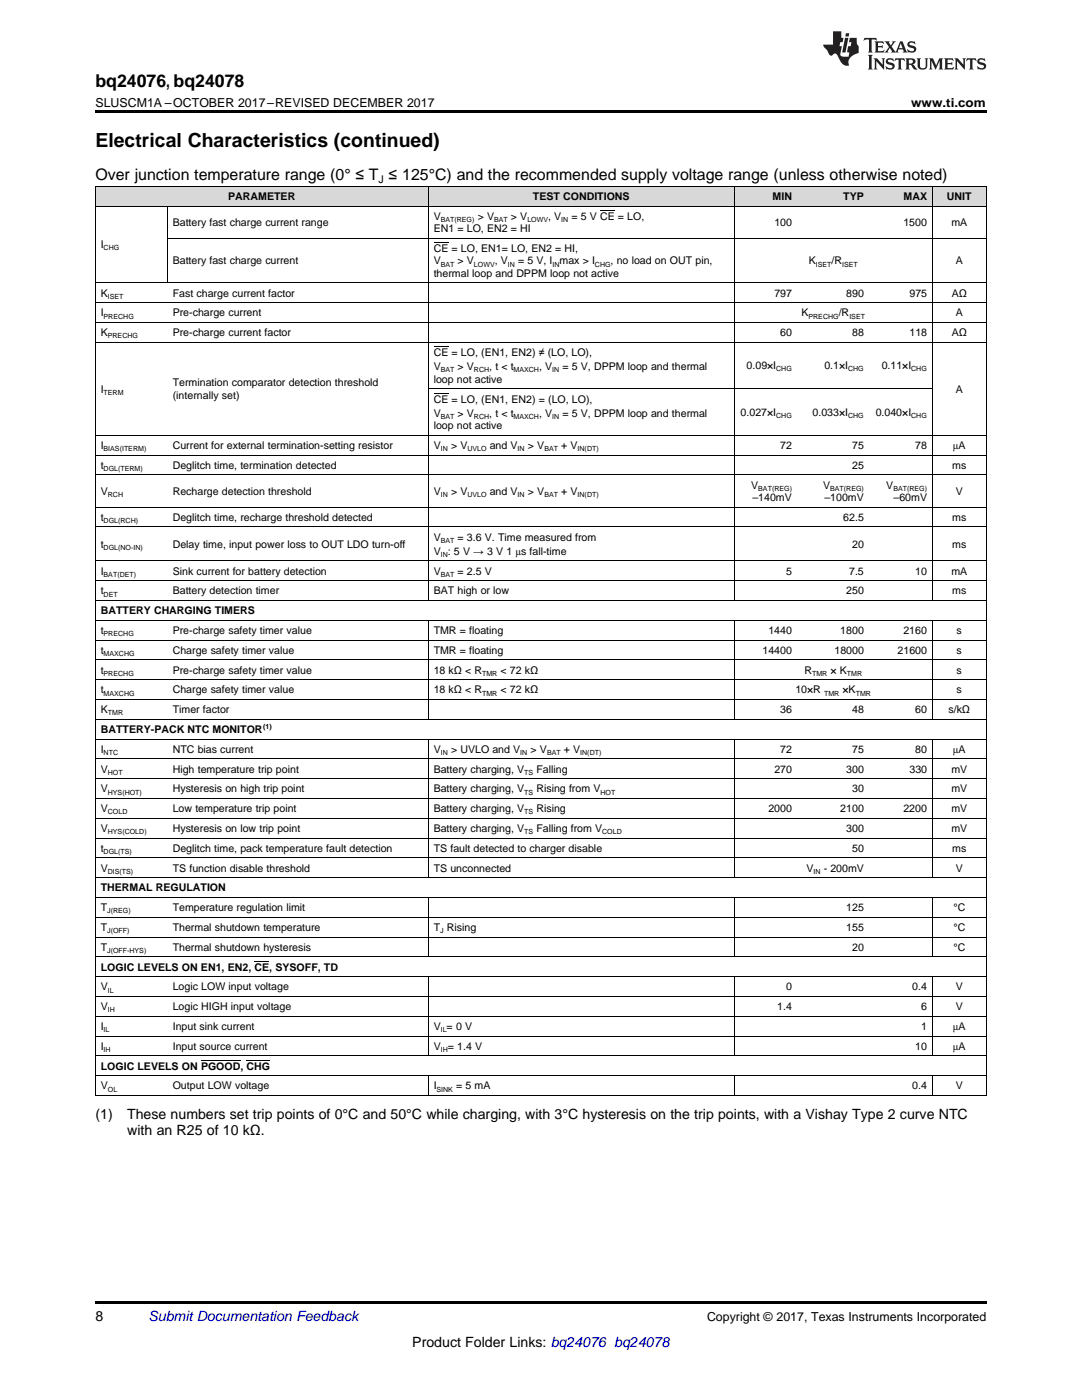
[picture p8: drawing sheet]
<svg xmlns="http://www.w3.org/2000/svg" width="216mm" height="279mm" viewBox="0 0 216 279" stroke-linecap="round" stroke-linejoin="round" font-family="sans-serif">
<defs><g id="words">
<text font-size="3.9" x="19" y="29.3">Electrical Characteristics (continued)</text>
<text font-size="3.5" x="19" y="17.3">bq24076, bq24078</text>
<text font-size="3.2" x="19" y="36">Over junction temperature range (0° ≤ T ≤ 125°C) and the recommended supply voltage range (unless otherwise noted)</text>
<g font-size="2.8">
<text x="19" y="223.3">(1)</text>
<text x="25.4" y="223.3">These numbers set trip points of 0°C and 50°C while charging, with 3°C hysteresis on the trip points, with a Vishay Type 2 curve NTC</text>
<text x="25.4" y="226.4">with an R25 of 10 kΩ.</text>
<text x="19" y="263.6">8</text>
<text x="82.3" y="268.9">Product Folder Links: bq24076 bq24078</text>
</g>
<text font-size="2.8" fill="#0000c8" x="29.6" y="263.6">Submit Documentation Feedback</text>
<g font-size="2.5">
<text x="19" y="21.4">SLUSCM1A –OCTOBER 2017–REVISED DECEMBER 2017</text>
<text x="181.8" y="21.4">www.ti.com</text>
<text x="141.1" y="263.6">Copyright © 2017, Texas Instruments Incorporated</text>
</g>
<g font-size="2.1">
<text x="45.5" y="39.9">PARAMETER</text>
<text x="75.5" y="36.6">J</text>
<text x="106.3" y="39.9">TEST CONDITIONS</text>
<text x="154.2" y="39.9">MIN</text>
<text x="168.3" y="39.9">TYP</text>
<text x="180.3" y="39.9">MAX</text>
<text x="188.9" y="39.9">UNIT</text>
<text x="34.5" y="45.1">Battery fast charge current range</text>
<text x="86.5" y="43.9">V</text>
<text x="86.5" y="46.4">EN1 = LO, EN2 = HI</text>
<text x="95.3" y="43.9">&gt; V</text>
<text x="102" y="43.9">&gt; V</text>
<text x="109.4" y="43.9">, V</text>
<text x="114" y="43.9">= 5 V CE = LO,</text>
<text x="154.5" y="45.1">100</text>
<text x="180.3" y="45.1">1500</text>
<text x="189.8" y="45.1">mA</text>
<text x="20.1" y="49.6">I</text>
<text x="34.5" y="52.8">Battery fast charge current</text>
<text x="86.5" y="50.3">CE = LO, EN1= LO, EN2 = HI,</text>
<text x="86.5" y="52.8">V</text>
<text x="91.3" y="52.8">&gt; V</text>
<text x="98.7" y="52.8">, V</text>
<text x="103.4" y="52.8">= 5 V, I max &gt; I</text>
<text x="121.8" y="52.8">, no load on OUT pin,</text>
<text x="161.4" y="52.8">K</text>
<text x="165.9" y="52.8">/R</text>
<text x="190.7" y="52.8">A</text>
<text x="20.1" y="59.2">K</text>
<text x="34.5" y="59.2">Fast charge current factor</text>
<text x="86.5" y="55.2">thermal loop and DPPM loop not active</text>
<text x="154.5" y="59.2">797</text>
<text x="168.9" y="59.2">890</text>
<text x="181.5" y="59.2">975</text>
<text x="189.9" y="59.2">AΩ</text>
<text x="20.1" y="63.1">I</text>
<text x="34.5" y="63.1">Pre-charge current</text>
<text x="159.9" y="63.1">K</text>
<text x="167.4" y="63.1">/R</text>
<text x="190.7" y="63.1">A</text>
<text x="20.1" y="67.1">K</text>
<text x="34.5" y="67.1">Pre-charge current factor</text>
<text x="86.5" y="71">CE = LO, (EN1, EN2) ≠ (LO, LO),</text>
<text x="155.7" y="67.1">60</text>
<text x="170" y="67.1">88</text>
<text x="181.5" y="67.1">118</text>
<text x="189.9" y="67.1">AΩ</text>
<text x="34.5" y="77.1">Termination comparator detection threshold</text>
<text x="86.5" y="73.9">V</text>
<text x="86.5" y="76.4">loop not active</text>
<text x="91.3" y="73.9">&gt; V</text>
<text x="97.6" y="73.9">, t &lt; t</text>
<text x="107.6" y="73.9">, V</text>
<text x="112.2" y="73.9">= 5 V, DPPM loop and thermal</text>
<text x="149" y="73.7">0.09×I</text>
<text x="164.5" y="73.7">0.1×I</text>
<text x="175.9" y="73.7">0.11×I</text>
<text x="20.1" y="78.4">I</text>
<text x="34.5" y="79.6">(internally set)</text>
<text x="86.5" y="80.3">CE = LO, (EN1, EN2) = (LO, LO),</text>
<text x="86.5" y="83.2">V</text>
<text x="91.3" y="83.2">&gt; V</text>
<text x="97.6" y="83.2">, t &lt; t</text>
<text x="107.6" y="83.2">, V</text>
<text x="112.2" y="83.2">= 5 V, DPPM loop and thermal</text>
<text x="147.8" y="83">0.027×I</text>
<text x="162.1" y="83">0.033×I</text>
<text x="174.7" y="83">0.040×I</text>
<text x="190.7" y="78.4">A</text>
<text x="20.1" y="89.6">I</text>
<text x="34.5" y="89.6">Current for external termination-setting resistor</text>
<text x="86.5" y="85.7">loop not active</text>
<text x="86.5" y="89.6">V</text>
<text x="90" y="89.6">&gt; V</text>
<text x="97.7" y="89.6">and V</text>
<text x="105.3" y="89.6">&gt; V</text>
<text x="112" y="89.6">+ V</text>
<text x="155.7" y="89.6">72</text>
<text x="170" y="89.6">75</text>
<text x="182.6" y="89.6">78</text>
<text x="190.1" y="89.6">μA</text>
<text x="20.1" y="93.6">t</text>
<text x="34.5" y="93.6">Deglitch time, termination detected</text>
<text x="170" y="93.6">25</text>
<text x="190" y="93.6">ms</text>
<text x="20.1" y="98.7">V</text>
<text x="34.5" y="98.7">Recharge detection threshold</text>
<text x="86.5" y="98.7">V</text>
<text x="90" y="98.7">&gt; V</text>
<text x="97.7" y="98.7">and V</text>
<text x="105.3" y="98.7">&gt; V</text>
<text x="112" y="98.7">+ V</text>
<text x="149.9" y="97.5">V</text>
<text x="150.1" y="100">–140mV</text>
<text x="164.3" y="97.5">V</text>
<text x="164.5" y="100">–100mV</text>
<text x="176.8" y="97.5">V</text>
<text x="178.3" y="100">–60mV</text>
<text x="190.7" y="98.7">V</text>
<text x="20.1" y="103.9">t</text>
<text x="34.5" y="103.9">Deglitch time, recharge threshold detected</text>
<text x="86.5" y="107.9">V</text>
<text x="91.3" y="107.9">= 3.6 V. Time measured from</text>
<text x="168.3" y="103.9">62.5</text>
<text x="190" y="103.9">ms</text>
<text x="20.1" y="109.3">t</text>
<text x="34.5" y="109.3">Delay time, input power loss to OUT LDO turn-off</text>
<text x="86.5" y="110.7">V : 5 V → 3 V 1 μs fall-time</text>
<text x="170" y="109.3">20</text>
<text x="190" y="109.3">ms</text>
<text x="20.1" y="114.7">I</text>
<text x="20.1" y="118.6">t</text>
<text x="34.5" y="114.7">Sink current for battery detection</text>
<text x="34.5" y="118.6">Battery detection timer</text>
<text x="86.5" y="114.7">V</text>
<text x="86.5" y="118.6">BAT high or low</text>
<text x="91.3" y="114.7">= 2.5 V</text>
<text x="156.9" y="114.7">5</text>
<text x="168.9" y="118.6">250</text>
<text x="169.4" y="114.7">7.5</text>
<text x="182.6" y="114.7">10</text>
<text x="189.8" y="114.7">mA</text>
<text x="190" y="118.6">ms</text>
<text x="20.1" y="122.6">BATTERY CHARGING TIMERS</text>
<text x="20.1" y="126.5">t</text>
<text x="20.1" y="130.5">t</text>
<text x="34.5" y="126.5">Pre-charge safety timer value</text>
<text x="34.5" y="130.5">Charge safety timer value</text>
<text x="86.5" y="126.5">TMR = floating</text>
<text x="86.5" y="130.5">TMR = floating</text>
<text x="152.2" y="130.5">14400</text>
<text x="153.3" y="126.5">1440</text>
<text x="166.5" y="130.5">18000</text>
<text x="167.7" y="126.5">1800</text>
<text x="179.1" y="130.5">21600</text>
<text x="180.3" y="126.5">2160</text>
<text x="190.9" y="126.5">s</text>
<text x="190.9" y="130.5">s</text>
<text x="20.1" y="134.4">t</text>
<text x="34.5" y="134.4">Pre-charge safety timer value</text>
<text x="86.5" y="134.4">18 kΩ &lt; R</text>
<text x="99.9" y="134.4">&lt; 72 kΩ</text>
<text x="160.5" y="134.4">R</text>
<text x="165.7" y="134.4">× K</text>
<text x="190.9" y="134.4">s</text>
<text x="20.1" y="138.4">t</text>
<text x="20.1" y="142.3">K</text>
<text x="34.5" y="138.4">Charge safety timer value</text>
<text x="34.5" y="142.3">Timer factor</text>
<text x="86.5" y="138.4">18 kΩ &lt; R</text>
<text x="99.9" y="138.4">&lt; 72 kΩ</text>
<text x="155.7" y="142.3">36</text>
<text x="158.7" y="138.4">10×R</text>
<text x="168.1" y="138.4">×K</text>
<text x="170" y="142.3">48</text>
<text x="182.6" y="142.3">60</text>
<text x="189.3" y="142.3">s/kΩ</text>
<text x="190.9" y="138.4">s</text>
<text x="20.1" y="146.3">BATTERY-PACK NTC MONITOR</text>
<text x="20.1" y="150.2">I</text>
<text x="20.1" y="154.2">V</text>
<text x="34.5" y="150.2">NTC bias current</text>
<text x="34.5" y="154.2">High temperature trip point</text>
<text x="86.5" y="150.2">V</text>
<text x="86.5" y="154.2">Battery charging, V</text>
<text x="90" y="150.2">&gt; UVLO and V</text>
<text x="105.9" y="150.2">&gt; V</text>
<text x="107" y="154.2">Falling</text>
<text x="112.5" y="150.2">+ V</text>
<text x="154.5" y="154.2">270</text>
<text x="155.7" y="150.2">72</text>
<text x="168.9" y="154.2">300</text>
<text x="170" y="150.2">75</text>
<text x="181.5" y="154.2">330</text>
<text x="182.6" y="150.2">80</text>
<text x="189.8" y="154.2">mV</text>
<text x="190.1" y="150.2">μA</text>
<text x="20.1" y="158.2">V</text>
<text x="34.5" y="158.2">Hysteresis on high trip point</text>
<text x="86.5" y="158.2">Battery charging, V</text>
<text x="107" y="158.2">Rising from V</text>
<text x="170" y="158.2">30</text>
<text x="189.8" y="158.2">mV</text>
<text x="20.1" y="162.1">V</text>
<text x="20.1" y="166.1">V</text>
<text x="34.5" y="162.1">Low temperature trip point</text>
<text x="34.5" y="166.1">Hysteresis on low trip point</text>
<text x="86.5" y="162.1">Battery charging, V</text>
<text x="86.5" y="166.1">Battery charging, V</text>
<text x="107" y="162.1">Rising</text>
<text x="107" y="166.1">Falling from V</text>
<text x="153.3" y="162.1">2000</text>
<text x="167.7" y="162.1">2100</text>
<text x="168.9" y="166.1">300</text>
<text x="180.3" y="162.1">2200</text>
<text x="189.8" y="162.1">mV</text>
<text x="189.8" y="166.1">mV</text>
<text x="20.1" y="170">t</text>
<text x="20.1" y="174">V</text>
<text x="34.5" y="170">Deglitch time, pack temperature fault detection</text>
<text x="34.5" y="174">TS function disable threshold</text>
<text x="86.5" y="170">TS fault detected to charger disable</text>
<text x="86.5" y="174">TS unconnected</text>
<text x="160.9" y="174">V</text>
<text x="164.4" y="174">- 200mV</text>
<text x="170" y="170">50</text>
<text x="190" y="170">ms</text>
<text x="190.7" y="174">V</text>
<text x="20.1" y="177.9">THERMAL REGULATION</text>
<text x="20.1" y="181.9">T</text>
<text x="20.1" y="185.8">T</text>
<text x="34.5" y="181.9">Temperature regulation limit</text>
<text x="34.5" y="185.8">Thermal shutdown temperature</text>
<text x="86.5" y="185.8">T Rising</text>
<text x="168.9" y="181.9">125</text>
<text x="168.9" y="185.8">155</text>
<text x="190.3" y="181.9">°C</text>
<text x="190.3" y="185.8">°C</text>
<text x="20.1" y="189.8">T</text>
<text x="34.5" y="189.8">Thermal shutdown hysteresis</text>
<text x="170" y="189.8">20</text>
<text x="190.3" y="189.8">°C</text>
<text x="20.1" y="193.7">LOGIC LEVELS ON EN1, EN2, CE, SYSOFF, TD</text>
<text x="20.1" y="197.7">V</text>
<text x="34.5" y="197.7">Logic LOW input voltage</text>
<text x="156.9" y="197.7">0</text>
<text x="182" y="197.7">0.4</text>
<text x="190.7" y="197.7">V</text>
<text x="20.1" y="201.6">V</text>
<text x="34.5" y="201.6">Logic HIGH input voltage</text>
<text x="155.1" y="201.6">1.4</text>
<text x="183.8" y="201.6">6</text>
<text x="190.7" y="201.6">V</text>
<text x="20.1" y="205.6">I</text>
<text x="20.1" y="209.5">I</text>
<text x="34.5" y="205.6">Input sink current</text>
<text x="34.5" y="209.5">Input source current</text>
<text x="86.5" y="205.6">V = 0 V</text>
<text x="86.5" y="209.5">V = 1.4 V</text>
<text x="182.6" y="209.5">10</text>
<text x="183.8" y="205.6">1</text>
<text x="190.1" y="205.6">μA</text>
<text x="190.1" y="209.5">μA</text>
<text x="20.1" y="213.5">LOGIC LEVELS ON PGOOD, CHG</text>
<text x="20.1" y="217.4">V</text>
<text x="34.5" y="217.4">Output LOW voltage</text>
<text x="86.5" y="217.4">I</text>
<text x="91" y="217.4">= 5 mA</text>
<text x="182" y="217.4">0.4</text>
<text x="190.7" y="217.4">V</text>
</g>
<g font-size="1.4">
<text x="87.9" y="44.3">BAT(REG)</text>
<text x="98.6" y="44.3">BAT</text>
<text x="105.2" y="44.3">LOWV</text>
<text x="112" y="44.3">IN</text>
<text x="20.7" y="50">CHG</text>
<text x="87.9" y="53.2">BAT</text>
<text x="94.6" y="53.2">LOWV</text>
<text x="101.3" y="53.2">IN</text>
<text x="110.2" y="53.2">IN</text>
<text x="118.7" y="53.2">CHG</text>
<text x="162.8" y="53.2">ISET</text>
<text x="168" y="53.2">ISET</text>
<text x="21.5" y="59.6">ISET</text>
<text x="20.7" y="63.6">PRECHG</text>
<text x="161.3" y="63.6">PRECHG</text>
<text x="169.5" y="63.6">ISET</text>
<text x="21.5" y="67.5">PRECHG</text>
<text x="87.9" y="74.3">BAT</text>
<text x="94.6" y="74.3">RCH</text>
<text x="102.5" y="74.3">MAXCH</text>
<text x="110.2" y="74.3">IN</text>
<text x="154.9" y="74.1">CHG</text>
<text x="169.2" y="74.1">CHG</text>
<text x="181.8" y="74.1">CHG</text>
<text x="20.7" y="78.8">TERM</text>
<text x="87.9" y="83.6">BAT</text>
<text x="94.6" y="83.6">RCH</text>
<text x="102.5" y="83.6">MAXCH</text>
<text x="110.2" y="83.6">IN</text>
<text x="154.9" y="83.4">CHG</text>
<text x="169.2" y="83.4">CHG</text>
<text x="181.8" y="83.4">CHG</text>
<text x="20.7" y="90">BIAS(ITERM)</text>
<text x="20.7" y="94">DGL(TERM)</text>
<text x="87.9" y="90">IN</text>
<text x="93.3" y="90">UVLO</text>
<text x="103.3" y="90">IN</text>
<text x="108.6" y="90">BAT</text>
<text x="115.3" y="90">IN(DT)</text>
<text x="21.5" y="99.2">RCH</text>
<text x="87.9" y="99.2">IN</text>
<text x="93.3" y="99.2">UVLO</text>
<text x="103.3" y="99.2">IN</text>
<text x="108.6" y="99.2">BAT</text>
<text x="115.3" y="99.2">IN(DT)</text>
<text x="151.3" y="97.9">BAT(REG)</text>
<text x="165.7" y="97.9">BAT(REG)</text>
<text x="178.3" y="97.9">BAT(REG)</text>
<text x="20.7" y="104.4">DGL(RCH)</text>
<text x="20.7" y="109.7">DGL(NO-IN)</text>
<text x="87.9" y="108.3">BAT</text>
<text x="87.9" y="111.2">IN</text>
<text x="20.7" y="115.1">BAT(DET)</text>
<text x="20.7" y="119.1">DET</text>
<text x="87.9" y="115.1">BAT</text>
<text x="20.7" y="127">PRECHG</text>
<text x="20.7" y="130.9">MAXCHG</text>
<text x="20.7" y="134.9">PRECHG</text>
<text x="96.2" y="134.9">TMR</text>
<text x="162" y="134.9">TMR</text>
<text x="169" y="134.9">TMR</text>
<text x="20.7" y="138.8">MAXCHG</text>
<text x="21.5" y="142.8">TMR</text>
<text x="96.2" y="138.8">TMR</text>
<text x="164.4" y="138.8">TMR</text>
<text x="170.7" y="138.8">TMR</text>
<text x="52.5" y="145.5">(1)</text>
<text x="20.7" y="150.7">NTC</text>
<text x="21.5" y="154.6">HOT</text>
<text x="87.9" y="150.7">IN</text>
<text x="103.8" y="150.7">IN</text>
<text x="104.6" y="154.6">TS</text>
<text x="109.2" y="150.7">BAT</text>
<text x="115.8" y="150.7">IN(DT)</text>
<text x="21.5" y="158.6">HYS(HOT)</text>
<text x="104.6" y="158.6">TS</text>
<text x="119.8" y="158.6">HOT</text>
<text x="21.5" y="162.5">COLD</text>
<text x="21.5" y="166.5">HYS(COLD)</text>
<text x="104.6" y="162.5">TS</text>
<text x="104.6" y="166.5">TS</text>
<text x="120.2" y="166.5">COLD</text>
<text x="20.7" y="170.4">DGL(TS)</text>
<text x="21.5" y="174.4">DIS(TS)</text>
<text x="162.3" y="174.4">IN</text>
<text x="21.4" y="182.3">J(REG)</text>
<text x="21.4" y="186.2">J(OFF)</text>
<text x="21.4" y="190.2">J(OFF-HYS)</text>
<text x="87.8" y="186.2">J</text>
<text x="21.5" y="198.1">IL</text>
<text x="21.5" y="202">IH</text>
<text x="20.7" y="206">IL</text>
<text x="20.7" y="209.9">IH</text>
<text x="87.9" y="206">IL</text>
<text x="87.9" y="209.9">IH</text>
<text x="21.5" y="217.8">OL</text>
<text x="87.1" y="217.8">SINK</text>
</g>
</g></defs>
<g fill="#d8d8d8">
<path d="M19 37.3h14.4v3.9h-14.4z"/>
<path d="M33.4 37.3h52.1v3.9h-52.1z"/>
<path d="M85.5 37.3h30.5v3.9h-30.5z"/>
<path d="M116 37.3h30.5v3.9h-30.5z"/>
<path d="M146.5 37.3h12.6v3.9h-12.6z"/>
<path d="M159.1 37.3h14.4v3.9h-14.4z"/>
<path d="M173.5 37.3h12.6v3.9h-12.6z"/>
<path d="M186.1 37.3h10.7v3.9h-10.7z"/>
</g>
<path d="M19 22h177.8v.5h-177.8zM19 218.7h.2zM85.4 218.7h.1zM115.9 218.7h.1zM146.4 218.7h.1zM159 218.7h.1zM173.4 218.7h.1zM185.9 218.7h.2zM196.7 218.7h.1zM19 259.7h177.8v.5h-177.8z" fill="#000"/>
<g fill="none" stroke="#000" stroke-width=".2">
<path d="M19 37.2h177.8M19.1 37.2v181.5M85.4 37.2v82.7M146.5 37.2v82.7M186 37.2v82.7M196.8 37.2v181.5M19 56.5h177.8M19 41.2h177.8M33.4 41.2v15.3M33.4 47.6h163.4M19 68.3h177.8M19 64.4h177.8"/>
<path d="M19 60.4h177.8M85.5 77.6h100.6M19 94.8h177.8M19 90.8h177.8M19 86.9h177.8M19 119.9h177.8M19 115.9h177.8M19 112h177.8M19 105.1h177.8M19 101.2h177.8M19 139.6h177.8M19 135.7h177.8"/>
<path d="M19 131.7h177.8M19 127.8h177.8M19 123.8h177.8M85.4 123.8v19.8M146.5 123.8v19.8M186 123.8v19.8M19 159.4h177.8M19 155.4h177.8M19 151.5h177.8M19 147.5h177.8M19 143.6h177.8M85.4 147.5v27.7"/>
<path d="M146.5 147.5v27.7M186 147.5v27.7M19 179.1h177.8M19 175.2h177.8M19 171.2h177.8M19 167.3h177.8M19 163.3h177.8M85.4 179.1v11.9M146.5 179.1v11.9M186 179.1v11.9M19 198.9h177.8M19 194.9h177.8"/>
<path d="M19 191h177.8M19 187h177.8M19 183.1h177.8M85.4 194.9v15.9M146.5 194.9v15.9M186 194.9v15.9M19 218.6h177.8M19 214.7h177.8M19 210.7h177.8M19 206.8h177.8M19 202.8h177.8M85.4 214.7v4"/>
<path d="M146.5 214.7v4M186 214.7v4"/>
</g>
<g fill="#231f20">
<path d="M172.5 7.6l-.1 .5 .4-.2h.6v.1v2.1l-.2 .4h.9l-.2-.4v-2.1l.1-.1h.5l.5 .2-.2-.5zM174.5 8.3l.2 .3v1.5l-.2 .4h1.8l.2-.6a1.04 1.04 0 0 1-1.3 .2v-.7h.6l.3 .2v-.6l-.3 .2h-.6v-.6l.8-.1 .4 .3-.2-.5zM176.5 8.3l.9 1.1-.9 1.1h.8l-.2-.2 .4-.7 .5 .7-.2 .2h1.5l-.2-.2 .2-.4h.9l.1 .4-.2 .2h1l-.3-.3-.7-1.9h-.5l-.9 2-.8-1 .9-1h-.8l.1 .3-.4 .5-.3-.6 .1-.2zM179.7 8.6l.4 1h-.7zM181.3 8.4a.63 .63 0 0 0-.2 .7 .63 .63 0 0 0 .6 .4l.6 .2 .1 .2a.75 .75 0 0 1-.7 .4 .75 .75 0 0 1-.6-.5l.1 .7 .1-.1a1.11 1.11 0 0 0 1.5-.6 1.13 1.13 0 0 0-1.2-.8l-.1-.4a1.04 1.04 0 0 1 1.2 .2l-.2-.5-.2 .1-.4-.2zM173.2 10.9l.2 .4v2.2l-.2 .4h1l-.3-.4v-2.2l.3-.4zM174.3 11.6l.3 .4v1.5l-.3 .4h.8l-.2-.4v-1.3l1.5 1.7v-1.9l.2-.4h-.7l.2 .4v.9l-1.1-1.3zM177 11.8a.62 .62 0 0 0-.2 .7 .62 .62 0 0 0 .6 .4l.6 .1 .1 .3a.76 .76 0 0 1-.7 .3 .76 .76 0 0 1-.7-.4l.2 .7 .1-.1a1.11 1.11 0 0 0 1.5-.6 1.13 1.13 0 0 0-1.2-.8l-.1-.4a1.04 1.04 0 0 1 1.2 .2l-.2-.6-.2 .1-.5-.1zM178.7 11.6l-.2 .6a.61 .61 0 0 1 .8-.3v1.6l-.2 .4h.9l-.2-.4v-1.6a.63 .63 0 0 1 .7 .3l-.1-.6zM180.6 11.6l.3 .4v1.5l-.3 .4h1l-.2-.2-.1-.8 .6 .2a.76 .76 0 0 0 1.2 .7l-1-1a.58 .58 0 0 0 .6-.5 .58 .58 0 0 0-.5-.6zM181.4 11.9h.1a.45 .45 0 0 1 .5 .1 .45 .45 0 0 1 .1 .5l-.8 .2zM182.9 11.6l.2 .2a2.17 2.17 0 0 0 .3 1.9 .99 .99 0 0 0 1.6-.6v-1.1l.2-.4h-.7l.2 .2a1.92 1.92 0 0 1-.2 1.8 .6 .6 0 0 1-.9-.5v-1.1l.2-.4zM185.4 11.6l.2 .4v1.5l-.2 .4h.7l-.2-.4v-1.4l.8 1.8 .8-1.8v1.4l-.2 .4h.9l-.2-.4v-1.5l.2-.4h-.8l-.6 1.5-.6-1.5zM188.4 11.6l.2 .4v1.5l-.2 .4h1.8l.1-.6a1.04 1.04 0 0 1-1.2 .1v-.6h.5l.4 .2v-.6l-.4 .2h-.5v-.7h.8l.3 .3-.1-.6zM190.5 11.6l.2 .4v1.5l-.2 .4h.7l-.2-.4v-1.3l1.5 1.7v-1.9l.2-.4h-.7l.2 .4v.9l-1.1-1.3zM192.9 11.6l-.1 .6a.61 .61 0 0 1 .7-.3l.1 1.6-.3 .4h1l-.3-.4 .1-1.6a.63 .63 0 0 1 .7 .3l-.1-.6zM195.2 11.8a.62 .62 0 0 0-.2 .7 .62 .62 0 0 0 .6 .4l.6 .1 .1 .3a.76 .76 0 0 1-.7 .3 .76 .76 0 0 1-.6-.4l.1 .7 .1-.1a1.11 1.11 0 0 0 1.6-.6 1.13 1.13 0 0 0-1.3-.8l-.1-.4a1.04 1.04 0 0 1 1.2 .2l-.1-.6-.2 .1-.5-.1z"/>
<path d="M166.2 6.3v2.6h-1.9v.4l.8 .9a.91 .91 0 0 0 1 .8 .56 .56 0 0 1 .5-.3 .56 .56 0 0 1 .5 .3l.4 .8a1.53 1.53 0 0 0 1.9 1.2 1.54 1.54 0 0 1 1-2.1l.9-.3v-1.4a1.52 1.52 0 0 1-.4-1.6h-1.3l-.2 .8h.5l-.2 .8h-.5l-.1 1v.2l.4 .1-.2 .8a1.93 1.93 0 0 1-1.6-.3l.3-1.8h-.5l.2-.8h.4l.2-.8h-.4v-1.3zM168.6 7.6l-.6 2.9h.7l.6-2.9zM168.8 6.6l-.1 .7h.6l.2-.7z"/>
</g>
<path d="M86.5 48.4h3M119.7 42h3M86.5 78.5h3M86.5 69.2h3M50.8 191.8h2.9M40.1 211.6h7.9M49.2 211.6h4.7" fill="none" stroke="#000" stroke-width=".2"/>
<use href="#words"/>
</svg>
